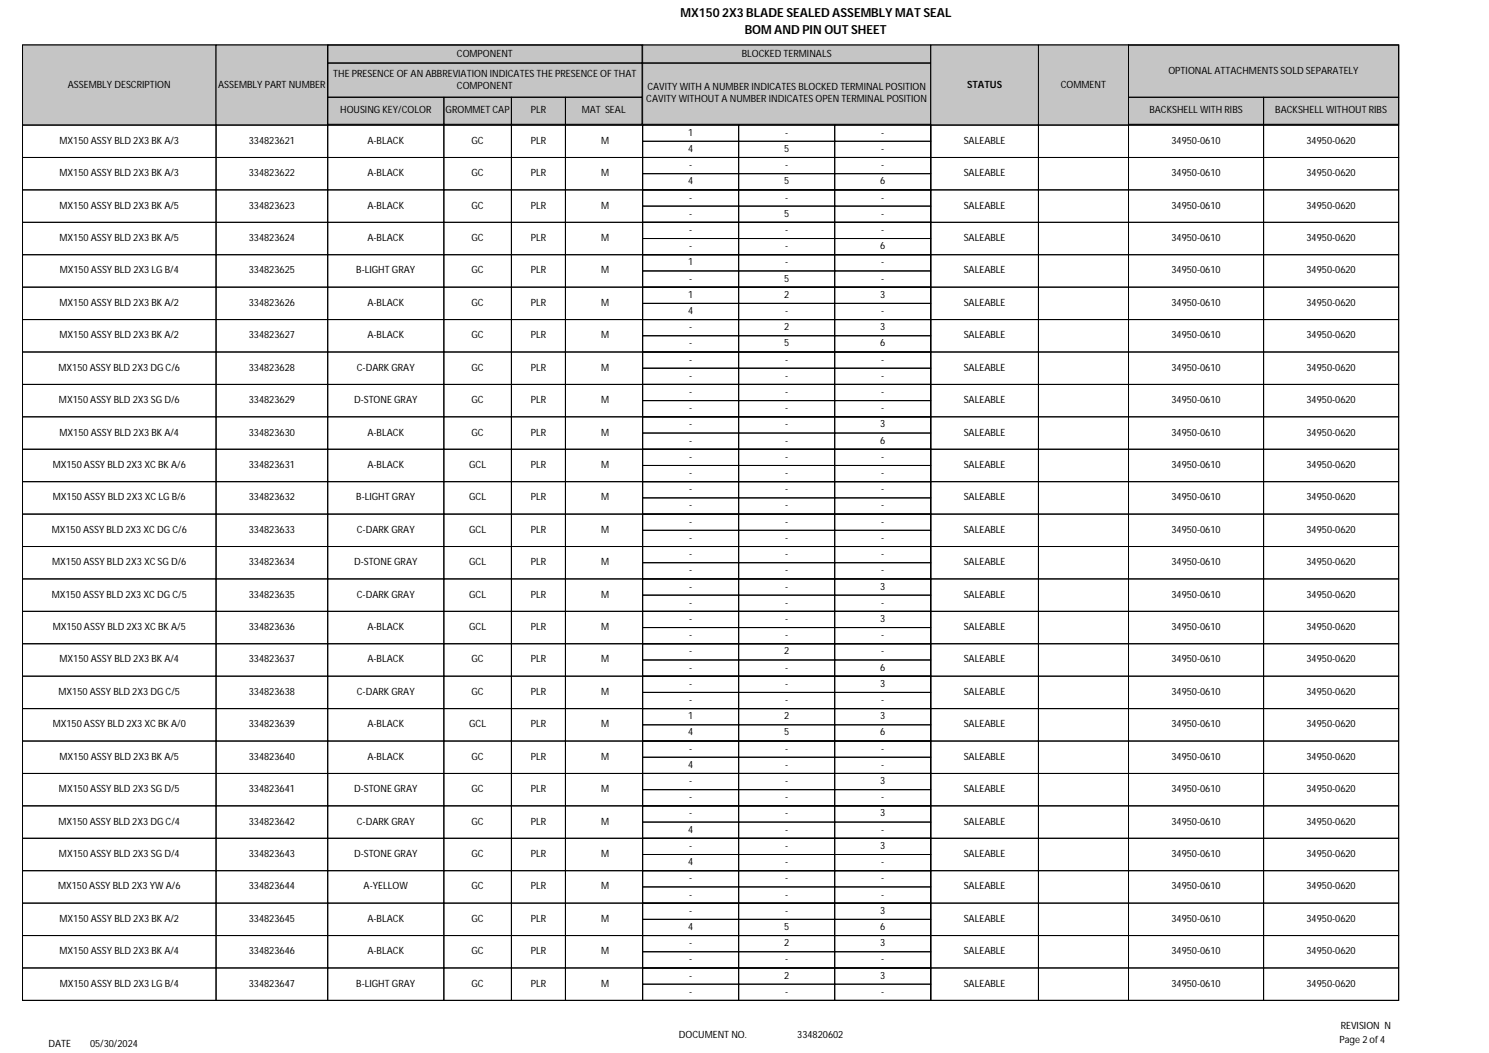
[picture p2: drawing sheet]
<svg xmlns="http://www.w3.org/2000/svg" width="420mm" height="297mm" viewBox="0 0 420 297" stroke-linecap="round" stroke-linejoin="round" font-family="sans-serif">
<defs><g id="words">
<g font-size="3.5">
<text x="192" y="4.7">MX150 2X3 BLADE SEALED ASSEMBLY MAT SEAL</text>
<text x="210" y="9.5">BOM AND PIN OUT SHEET</text>
</g>
<g font-size="2.8">
<text x="128.9" y="15.9">COMPONENT</text>
<text x="209.2" y="16">BLOCKED TERMINALS</text>
<text x="94" y="21.6">THE PRESENCE OF AN ABBREVIATION INDICATES THE PRESENCE OF THAT</text>
<text x="329.6" y="20.8">OPTIONAL ATTACHMENTS SOLD SEPARATELY</text>
<text x="19.1" y="24.7">ASSEMBLY DESCRIPTION</text>
<text x="61.5" y="24.7">ASSEMBLY PART NUMBER</text>
<text x="128.9" y="25">COMPONENT</text>
<text x="182.3" y="28.8">CAVITY WITHOUT A NUMBER INDICATES OPEN TERMINAL POSITION</text>
<text x="182.6" y="25.4">CAVITY WITH A NUMBER INDICATES BLOCKED TERMINAL POSITION</text>
<text x="272.8" y="24.7">STATUS</text>
<text x="299.2" y="24.7">COMMENT</text>
<text x="95.9" y="31.9">HOUSING KEY/COLOR</text>
<text x="125.7" y="31.9">GROMMET CAP</text>
<text x="149.7" y="31.9">PLR</text>
<text x="164.1" y="31.9">MAT SEAL</text>
<text x="324.2" y="32">BACKSHELL WITH RIBS</text>
<text x="359.7" y="32">BACKSHELL WITHOUT RIBS</text>
<text x="16.8" y="40.5">MX150 ASSY BLD 2X3 BK A/3</text>
<text x="70.2" y="40.5">334823621</text>
<text x="103.6" y="40.5">A-BLACK</text>
<text x="133" y="40.5">GC</text>
<text x="149.7" y="40.5">PLR</text>
<text x="169.5" y="40.5">M</text>
<text x="194.1" y="38.3">1</text>
<text x="221.5" y="38.3">-</text>
<text x="248.6" y="38.3">-</text>
<text x="271.8" y="40.5">SALEABLE</text>
<text x="330.4" y="40.5">34950-0610</text>
<text x="368.5" y="40.5">34950-0620</text>
<text x="194.1" y="42.8">4</text>
<text x="194.4" y="47.4">-</text>
<text x="221.2" y="42.8">5</text>
<text x="221.5" y="47.4">-</text>
<text x="248.6" y="47.4">-</text>
<text x="248.6" y="42.8">-</text>
<text x="16.8" y="49.7">MX150 ASSY BLD 2X3 BK A/3</text>
<text x="70.2" y="49.7">334823622</text>
<text x="103.6" y="49.7">A-BLACK</text>
<text x="133" y="49.7">GC</text>
<text x="149.7" y="49.7">PLR</text>
<text x="169.5" y="49.7">M</text>
<text x="194.1" y="52">4</text>
<text x="221.2" y="52">5</text>
<text x="248.3" y="52">6</text>
<text x="271.8" y="49.7">SALEABLE</text>
<text x="330.4" y="49.7">34950-0610</text>
<text x="368.5" y="49.7">34950-0620</text>
<text x="16.8" y="58.8">MX150 ASSY BLD 2X3 BK A/5</text>
<text x="70.2" y="58.8">334823623</text>
<text x="103.6" y="58.8">A-BLACK</text>
<text x="133" y="58.8">GC</text>
<text x="149.7" y="58.8">PLR</text>
<text x="169.5" y="58.8">M</text>
<text x="194.4" y="56.6">-</text>
<text x="221.5" y="56.6">-</text>
<text x="248.6" y="56.6">-</text>
<text x="271.8" y="58.8">SALEABLE</text>
<text x="330.4" y="58.8">34950-0610</text>
<text x="368.5" y="58.8">34950-0620</text>
<text x="194.4" y="65.7">-</text>
<text x="194.4" y="61.1">-</text>
<text x="221.2" y="61.1">5</text>
<text x="221.5" y="65.7">-</text>
<text x="248.6" y="65.7">-</text>
<text x="248.6" y="61.1">-</text>
<text x="16.8" y="68">MX150 ASSY BLD 2X3 BK A/5</text>
<text x="70.2" y="68">334823624</text>
<text x="103.6" y="68">A-BLACK</text>
<text x="133" y="68">GC</text>
<text x="149.7" y="68">PLR</text>
<text x="169.5" y="68">M</text>
<text x="194.4" y="70.3">-</text>
<text x="221.5" y="70.3">-</text>
<text x="248.3" y="70.3">6</text>
<text x="271.8" y="68">SALEABLE</text>
<text x="330.4" y="68">34950-0610</text>
<text x="368.5" y="68">34950-0620</text>
<text x="16.8" y="77.1">MX150 ASSY BLD 2X3 LG B/4</text>
<text x="70.2" y="77.1">334823625</text>
<text x="100.5" y="77.1">B-LIGHT GRAY</text>
<text x="133" y="77.1">GC</text>
<text x="149.7" y="77.1">PLR</text>
<text x="169.5" y="77.1">M</text>
<text x="194.1" y="74.8">1</text>
<text x="221.5" y="74.8">-</text>
<text x="248.6" y="74.8">-</text>
<text x="271.8" y="77.1">SALEABLE</text>
<text x="330.4" y="77.1">34950-0610</text>
<text x="368.5" y="77.1">34950-0620</text>
<text x="194.1" y="84">1</text>
<text x="194.4" y="79.4">-</text>
<text x="221.2" y="79.4">5</text>
<text x="221.2" y="84">2</text>
<text x="248.3" y="84">3</text>
<text x="248.6" y="79.4">-</text>
<text x="16.8" y="86.3">MX150 ASSY BLD 2X3 BK A/2</text>
<text x="70.2" y="86.3">334823626</text>
<text x="103.6" y="86.3">A-BLACK</text>
<text x="133" y="86.3">GC</text>
<text x="149.7" y="86.3">PLR</text>
<text x="169.5" y="86.3">M</text>
<text x="194.1" y="88.6">4</text>
<text x="221.5" y="88.6">-</text>
<text x="248.6" y="88.6">-</text>
<text x="271.8" y="86.3">SALEABLE</text>
<text x="330.4" y="86.3">34950-0610</text>
<text x="368.5" y="86.3">34950-0620</text>
<text x="16.8" y="95.4">MX150 ASSY BLD 2X3 BK A/2</text>
<text x="70.2" y="95.4">334823627</text>
<text x="103.6" y="95.4">A-BLACK</text>
<text x="133" y="95.4">GC</text>
<text x="149.7" y="95.4">PLR</text>
<text x="169.5" y="95.4">M</text>
<text x="194.4" y="93.1">-</text>
<text x="221.2" y="93.1">2</text>
<text x="248.3" y="93.1">3</text>
<text x="271.8" y="95.4">SALEABLE</text>
<text x="330.4" y="95.4">34950-0610</text>
<text x="368.5" y="95.4">34950-0620</text>
<text x="194.4" y="97.7">-</text>
<text x="221.2" y="97.7">5</text>
<text x="248.3" y="97.7">6</text>
<text x="16.5" y="104.6">MX150 ASSY BLD 2X3 DG C/6</text>
<text x="70.2" y="104.6">334823628</text>
<text x="100.6" y="104.6">C-DARK GRAY</text>
<text x="133" y="104.6">GC</text>
<text x="149.7" y="104.6">PLR</text>
<text x="169.5" y="104.6">M</text>
<text x="194.4" y="102.3">-</text>
<text x="194.4" y="106.8">-</text>
<text x="221.5" y="102.3">-</text>
<text x="221.5" y="106.8">-</text>
<text x="248.6" y="102.3">-</text>
<text x="248.6" y="106.8">-</text>
<text x="271.8" y="104.6">SALEABLE</text>
<text x="330.4" y="104.6">34950-0610</text>
<text x="368.5" y="104.6">34950-0620</text>
<text x="16.6" y="113.7">MX150 ASSY BLD 2X3 SG D/6</text>
<text x="70.2" y="113.7">334823629</text>
<text x="99.9" y="113.7">D-STONE GRAY</text>
<text x="133" y="113.7">GC</text>
<text x="149.7" y="113.7">PLR</text>
<text x="169.5" y="113.7">M</text>
<text x="194.4" y="111.4">-</text>
<text x="221.5" y="111.4">-</text>
<text x="248.6" y="111.4">-</text>
<text x="271.8" y="113.7">SALEABLE</text>
<text x="330.4" y="113.7">34950-0610</text>
<text x="368.5" y="113.7">34950-0620</text>
<text x="194.4" y="116">-</text>
<text x="221.5" y="116">-</text>
<text x="248.6" y="116">-</text>
<text x="16.8" y="122.8">MX150 ASSY BLD 2X3 BK A/4</text>
<text x="70.2" y="122.8">334823630</text>
<text x="103.6" y="122.8">A-BLACK</text>
<text x="133" y="122.8">GC</text>
<text x="149.7" y="122.8">PLR</text>
<text x="169.5" y="122.8">M</text>
<text x="194.4" y="120.6">-</text>
<text x="194.4" y="125.1">-</text>
<text x="221.5" y="120.6">-</text>
<text x="221.5" y="125.1">-</text>
<text x="248.3" y="120.6">3</text>
<text x="248.3" y="125.1">6</text>
<text x="271.8" y="122.8">SALEABLE</text>
<text x="330.4" y="122.8">34950-0610</text>
<text x="368.5" y="122.8">34950-0620</text>
<text x="14.9" y="132">MX150 ASSY BLD 2X3 XC BK A/6</text>
<text x="70.2" y="132">334823631</text>
<text x="103.6" y="132">A-BLACK</text>
<text x="132.3" y="132">GCL</text>
<text x="149.7" y="132">PLR</text>
<text x="169.5" y="132">M</text>
<text x="194.4" y="129.7">-</text>
<text x="221.5" y="129.7">-</text>
<text x="248.6" y="129.7">-</text>
<text x="271.8" y="132">SALEABLE</text>
<text x="330.4" y="132">34950-0610</text>
<text x="368.5" y="132">34950-0620</text>
<text x="194.4" y="134.3">-</text>
<text x="221.5" y="134.3">-</text>
<text x="248.6" y="134.3">-</text>
<text x="14.9" y="141.1">MX150 ASSY BLD 2X3 XC LG B/6</text>
<text x="70.2" y="141.1">334823632</text>
<text x="100.5" y="141.1">B-LIGHT GRAY</text>
<text x="132.3" y="141.1">GCL</text>
<text x="149.7" y="141.1">PLR</text>
<text x="169.5" y="141.1">M</text>
<text x="194.4" y="138.8">-</text>
<text x="194.4" y="143.4">-</text>
<text x="221.5" y="138.8">-</text>
<text x="221.5" y="143.4">-</text>
<text x="248.6" y="138.8">-</text>
<text x="248.6" y="143.4">-</text>
<text x="271.8" y="141.1">SALEABLE</text>
<text x="330.4" y="141.1">34950-0610</text>
<text x="368.5" y="141.1">34950-0620</text>
<text x="194.4" y="148">-</text>
<text x="221.5" y="148">-</text>
<text x="248.6" y="148">-</text>
<text x="14.6" y="150.3">MX150 ASSY BLD 2X3 XC DG C/6</text>
<text x="70.2" y="150.3">334823633</text>
<text x="100.6" y="150.3">C-DARK GRAY</text>
<text x="132.3" y="150.3">GCL</text>
<text x="149.7" y="150.3">PLR</text>
<text x="169.5" y="150.3">M</text>
<text x="194.4" y="152.6">-</text>
<text x="221.5" y="152.6">-</text>
<text x="248.6" y="152.6">-</text>
<text x="271.8" y="150.3">SALEABLE</text>
<text x="330.4" y="150.3">34950-0610</text>
<text x="368.5" y="150.3">34950-0620</text>
<text x="14.7" y="159.4">MX150 ASSY BLD 2X3 XC SG D/6</text>
<text x="70.2" y="159.4">334823634</text>
<text x="99.9" y="159.4">D-STONE GRAY</text>
<text x="132.3" y="159.4">GCL</text>
<text x="149.7" y="159.4">PLR</text>
<text x="169.5" y="159.4">M</text>
<text x="194.4" y="157.1">-</text>
<text x="194.4" y="161.7">-</text>
<text x="221.5" y="157.1">-</text>
<text x="221.5" y="161.7">-</text>
<text x="248.6" y="157.1">-</text>
<text x="248.6" y="161.7">-</text>
<text x="271.8" y="159.4">SALEABLE</text>
<text x="330.4" y="159.4">34950-0610</text>
<text x="368.5" y="159.4">34950-0620</text>
<text x="194.4" y="166.3">-</text>
<text x="221.5" y="166.3">-</text>
<text x="248.3" y="166.3">3</text>
<text x="14.6" y="168.6">MX150 ASSY BLD 2X3 XC DG C/5</text>
<text x="70.2" y="168.6">334823635</text>
<text x="100.6" y="168.6">C-DARK GRAY</text>
<text x="132.3" y="168.6">GCL</text>
<text x="149.7" y="168.6">PLR</text>
<text x="169.5" y="168.6">M</text>
<text x="194.4" y="170.9">-</text>
<text x="221.5" y="170.9">-</text>
<text x="248.6" y="170.9">-</text>
<text x="271.8" y="168.6">SALEABLE</text>
<text x="330.4" y="168.6">34950-0610</text>
<text x="368.5" y="168.6">34950-0620</text>
<text x="14.9" y="177.7">MX150 ASSY BLD 2X3 XC BK A/5</text>
<text x="70.2" y="177.7">334823636</text>
<text x="103.6" y="177.7">A-BLACK</text>
<text x="132.3" y="177.7">GCL</text>
<text x="149.7" y="177.7">PLR</text>
<text x="169.5" y="177.7">M</text>
<text x="194.4" y="175.4">-</text>
<text x="194.4" y="180">-</text>
<text x="221.5" y="175.4">-</text>
<text x="221.5" y="180">-</text>
<text x="248.3" y="175.4">3</text>
<text x="248.6" y="180">-</text>
<text x="271.8" y="177.7">SALEABLE</text>
<text x="330.4" y="177.7">34950-0610</text>
<text x="368.5" y="177.7">34950-0620</text>
<text x="194.4" y="184.6">-</text>
<text x="221.2" y="184.6">2</text>
<text x="248.6" y="184.6">-</text>
<text x="16.8" y="186.9">MX150 ASSY BLD 2X3 BK A/4</text>
<text x="70.2" y="186.9">334823637</text>
<text x="103.6" y="186.9">A-BLACK</text>
<text x="133" y="186.9">GC</text>
<text x="149.7" y="186.9">PLR</text>
<text x="169.5" y="186.9">M</text>
<text x="194.4" y="189.1">-</text>
<text x="221.5" y="189.1">-</text>
<text x="248.3" y="189.1">6</text>
<text x="271.8" y="186.9">SALEABLE</text>
<text x="330.4" y="186.9">34950-0610</text>
<text x="368.5" y="186.9">34950-0620</text>
<text x="16.5" y="196">MX150 ASSY BLD 2X3 DG C/5</text>
<text x="70.2" y="196">334823638</text>
<text x="100.6" y="196">C-DARK GRAY</text>
<text x="133" y="196">GC</text>
<text x="149.7" y="196">PLR</text>
<text x="169.5" y="196">M</text>
<text x="194.4" y="193.7">-</text>
<text x="221.5" y="193.7">-</text>
<text x="248.3" y="193.7">3</text>
<text x="271.8" y="196">SALEABLE</text>
<text x="330.4" y="196">34950-0610</text>
<text x="368.5" y="196">34950-0620</text>
<text x="194.1" y="202.9">1</text>
<text x="194.4" y="198.3">-</text>
<text x="221.2" y="202.9">2</text>
<text x="221.5" y="198.3">-</text>
<text x="248.3" y="202.9">3</text>
<text x="248.6" y="198.3">-</text>
<text x="14.9" y="205.1">MX150 ASSY BLD 2X3 XC BK A/0</text>
<text x="70.2" y="205.1">334823639</text>
<text x="103.6" y="205.1">A-BLACK</text>
<text x="132.3" y="205.1">GCL</text>
<text x="149.7" y="205.1">PLR</text>
<text x="169.5" y="205.1">M</text>
<text x="194.1" y="207.4">4</text>
<text x="221.2" y="207.4">5</text>
<text x="248.3" y="207.4">6</text>
<text x="271.8" y="205.1">SALEABLE</text>
<text x="330.4" y="205.1">34950-0610</text>
<text x="368.5" y="205.1">34950-0620</text>
<text x="16.8" y="214.3">MX150 ASSY BLD 2X3 BK A/5</text>
<text x="70.2" y="214.3">334823640</text>
<text x="103.6" y="214.3">A-BLACK</text>
<text x="133" y="214.3">GC</text>
<text x="149.7" y="214.3">PLR</text>
<text x="169.5" y="214.3">M</text>
<text x="194.4" y="212">-</text>
<text x="221.5" y="212">-</text>
<text x="248.6" y="212">-</text>
<text x="271.8" y="214.3">SALEABLE</text>
<text x="330.4" y="214.3">34950-0610</text>
<text x="368.5" y="214.3">34950-0620</text>
<text x="194.1" y="216.6">4</text>
<text x="194.4" y="221.1">-</text>
<text x="221.5" y="216.6">-</text>
<text x="221.5" y="221.1">-</text>
<text x="248.3" y="221.1">3</text>
<text x="248.6" y="216.6">-</text>
<text x="16.6" y="223.4">MX150 ASSY BLD 2X3 SG D/5</text>
<text x="70.2" y="223.4">334823641</text>
<text x="99.9" y="223.4">D-STONE GRAY</text>
<text x="133" y="223.4">GC</text>
<text x="149.7" y="223.4">PLR</text>
<text x="169.5" y="223.4">M</text>
<text x="194.4" y="225.7">-</text>
<text x="221.5" y="225.7">-</text>
<text x="248.6" y="225.7">-</text>
<text x="271.8" y="223.4">SALEABLE</text>
<text x="330.4" y="223.4">34950-0610</text>
<text x="368.5" y="223.4">34950-0620</text>
<text x="16.5" y="232.6">MX150 ASSY BLD 2X3 DG C/4</text>
<text x="70.2" y="232.6">334823642</text>
<text x="100.6" y="232.6">C-DARK GRAY</text>
<text x="133" y="232.6">GC</text>
<text x="149.7" y="232.6">PLR</text>
<text x="169.5" y="232.6">M</text>
<text x="194.4" y="230.3">-</text>
<text x="221.5" y="230.3">-</text>
<text x="248.3" y="230.3">3</text>
<text x="271.8" y="232.6">SALEABLE</text>
<text x="330.4" y="232.6">34950-0610</text>
<text x="368.5" y="232.6">34950-0620</text>
<text x="194.1" y="234.9">4</text>
<text x="194.4" y="239.4">-</text>
<text x="221.5" y="234.9">-</text>
<text x="221.5" y="239.4">-</text>
<text x="248.3" y="239.4">3</text>
<text x="248.6" y="234.9">-</text>
<text x="16.6" y="241.7">MX150 ASSY BLD 2X3 SG D/4</text>
<text x="70.2" y="241.7">334823643</text>
<text x="99.9" y="241.7">D-STONE GRAY</text>
<text x="133" y="241.7">GC</text>
<text x="149.7" y="241.7">PLR</text>
<text x="169.5" y="241.7">M</text>
<text x="194.1" y="244">4</text>
<text x="221.5" y="244">-</text>
<text x="248.6" y="244">-</text>
<text x="271.8" y="241.7">SALEABLE</text>
<text x="330.4" y="241.7">34950-0610</text>
<text x="368.5" y="241.7">34950-0620</text>
<text x="16.4" y="250.9">MX150 ASSY BLD 2X3 YW A/6</text>
<text x="70.2" y="250.9">334823644</text>
<text x="102.6" y="250.9">A-YELLOW</text>
<text x="133" y="250.9">GC</text>
<text x="149.7" y="250.9">PLR</text>
<text x="169.5" y="250.9">M</text>
<text x="194.4" y="248.6">-</text>
<text x="221.5" y="248.6">-</text>
<text x="248.6" y="248.6">-</text>
<text x="271.8" y="250.9">SALEABLE</text>
<text x="330.4" y="250.9">34950-0610</text>
<text x="368.5" y="250.9">34950-0620</text>
<text x="194.4" y="257.7">-</text>
<text x="194.4" y="253.1">-</text>
<text x="221.5" y="253.1">-</text>
<text x="221.5" y="257.7">-</text>
<text x="248.3" y="257.7">3</text>
<text x="248.6" y="253.1">-</text>
<text x="16.8" y="260">MX150 ASSY BLD 2X3 BK A/2</text>
<text x="70.2" y="260">334823645</text>
<text x="103.6" y="260">A-BLACK</text>
<text x="133" y="260">GC</text>
<text x="149.7" y="260">PLR</text>
<text x="169.5" y="260">M</text>
<text x="194.1" y="262.3">4</text>
<text x="221.2" y="262.3">5</text>
<text x="248.3" y="262.3">6</text>
<text x="271.8" y="260">SALEABLE</text>
<text x="330.4" y="260">34950-0610</text>
<text x="368.5" y="260">34950-0620</text>
<text x="16.8" y="269.1">MX150 ASSY BLD 2X3 BK A/4</text>
<text x="70.2" y="269.1">334823646</text>
<text x="103.6" y="269.1">A-BLACK</text>
<text x="133" y="269.1">GC</text>
<text x="149.7" y="269.1">PLR</text>
<text x="169.5" y="269.1">M</text>
<text x="194.4" y="266.9">-</text>
<text x="221.2" y="266.9">2</text>
<text x="248.3" y="266.9">3</text>
<text x="271.8" y="269.1">SALEABLE</text>
<text x="330.4" y="269.1">34950-0610</text>
<text x="368.5" y="269.1">34950-0620</text>
<text x="194.4" y="271.4">-</text>
<text x="221.5" y="271.4">-</text>
<text x="248.6" y="271.4">-</text>
<text x="16.8" y="278.3">MX150 ASSY BLD 2X3 LG B/4</text>
<text x="70.2" y="278.3">334823647</text>
<text x="100.5" y="278.3">B-LIGHT GRAY</text>
<text x="133" y="278.3">GC</text>
<text x="149.7" y="278.3">PLR</text>
<text x="169.5" y="278.3">M</text>
<text x="194.4" y="276">-</text>
<text x="194.4" y="280.6">-</text>
<text x="221.2" y="276">2</text>
<text x="221.5" y="280.6">-</text>
<text x="248.3" y="276">3</text>
<text x="248.6" y="280.6">-</text>
<text x="271.8" y="278.3">SALEABLE</text>
<text x="330.4" y="278.3">34950-0610</text>
<text x="368.5" y="278.3">34950-0620</text>
<text x="191.5" y="292.8">DOCUMENT NO.</text>
<text x="224.9" y="292.8">334820602</text>
<text x="378.2" y="290.3">REVISION N</text>
<text x="13.7" y="295.3">DATE</text>
<text x="25.4" y="295.3">05/30/2024</text>
<text x="377.8" y="294.2">Page 2 of 4</text>
</g>
</g></defs>
<path d="M6.3 12.7h388.2v269.5h-388.2z" fill="none" stroke="#000" stroke-width=".28"/>
<path d="M6.3 12.7h54.6v22.6h-54.6z" fill="#c9c6b8"/>
<path d="M6.3 12.7h54.6v22.6h-54.6z" fill="none" stroke="#000" stroke-width=".28"/>
<path d="M60.9 12.7h31.5v22.6h-31.5z" fill="#c9c6b8"/>
<path d="M60.9 12.7h31.5v22.6h-31.5z" fill="none" stroke="#000" stroke-width=".28"/>
<path d="M92.4 12.7h88.9v22.6h-88.9z" fill="#c9c6b8"/>
<path d="M92.4 12.7h88.9v22.6h-88.9zM92.5 12.7h88.6v5.1h-88.6zM92.5 17.8h88.6v9.6h-88.6zM92.4 27.4h32.8v7.7h-32.8zM125.2 27.4h19.1v7.7h-19.1zM144.3 27.4h15.2v7.7h-15.2zM159.5 27.4h21.6v7.7h-21.6z" fill="none" stroke="#000" stroke-width=".28"/>
<path d="M181.3 12.7h81.2v22.6h-81.2z" fill="#c9c6b8"/>
<path d="M181.3 12.7h81.2v5.1h-81.2zM181.3 17.8h81.2v17.3h-81.2z" fill="none" stroke="#000" stroke-width=".28"/>
<path d="M262.5 12.7h30.4v22.6h-30.4z" fill="#c9c6b8"/>
<path d="M262.5 12.7h30.4v22.6h-30.4z" fill="none" stroke="#000" stroke-width=".28"/>
<path d="M292.9 12.7h25.4v22.6h-25.4z" fill="#c9c6b8"/>
<path d="M292.9 12.7h25.4v22.6h-25.4z" fill="none" stroke="#000" stroke-width=".28"/>
<path d="M318.3 12.7h76.2v22.6h-76.2z" fill="#c9c6b8"/>
<g fill="none" stroke="#000" stroke-width=".28">
<path d="M318.3 12.7h76.2v22.6h-76.2zM318.3 12.7h76.2v14.7h-76.2zM6.3 35.3h54.6v9.1h-54.6zM60.9 35.3h31.5v9.1h-31.5zM92.4 35.3h32.8v9.1h-32.8zM125.2 35.3h19.1v9.1h-19.1zM144.3 35.3h15.2v9.1h-15.2zM159.5 35.3h21.8v9.1h-21.8zM181.3 35.3h81.2v9.1h-81.2zM181.3 35.3h27.1v4.5h-27.1zM181.3 39.8h27.1v4.6h-27.1zM208.4 35.3h27v4.5h-27z"/>
<path d="M208.4 39.8h27v4.6h-27zM235.4 35.3h27.1v4.5h-27.1zM235.5 39.8h27v4.6h-27zM262.5 35.3h30.4v9.1h-30.4zM292.9 35.3h25.4v9.1h-25.4zM318.3 27.4h38.1v7.7h-38.1zM318.3 35.3h38.1v9.1h-38.1zM356.4 27.4h38.1v7.7h-38.1zM356.4 35.3h38.1v9.1h-38.1zM6.3 44.4h54.6v9.2h-54.6zM6.3 53.6h54.6v9.1h-54.6zM60.9 44.4h31.5v9.2h-31.5z"/>
<path d="M60.9 53.6h31.5v9.1h-31.5zM92.4 44.4h32.8v9.2h-32.8zM92.4 53.6h32.8v9.1h-32.8zM125.2 44.4h19.1v9.2h-19.1zM125.2 53.6h19.1v9.1h-19.1zM144.3 44.4h15.2v9.2h-15.2zM144.3 53.6h15.2v9.1h-15.2zM159.5 44.4h21.8v9.2h-21.8zM159.5 53.6h21.8v9.1h-21.8zM181.3 44.4h81.2v9.2h-81.2zM181.3 44.4h27.1v4.6h-27.1zM181.3 53.6h81.2v9.1h-81.2z"/>
<path d="M181.3 53.6h27.1v4.5h-27.1zM181.3 49h27.1v4.6h-27.1zM181.3 58.1h27.1v4.6h-27.1zM208.4 44.4h27v4.6h-27zM208.4 49h27v4.6h-27zM208.4 53.6h27v4.5h-27zM208.4 58.1h27v4.6h-27zM235.4 44.4h27.1v4.6h-27.1zM235.4 53.6h27.1v4.5h-27.1zM235.5 49h27v4.6h-27zM235.5 58.1h27v4.6h-27zM262.5 44.4h30.4v9.2h-30.4z"/>
<path d="M262.5 53.6h30.4v9.1h-30.4zM292.9 44.4h25.4v9.2h-25.4zM292.9 53.6h25.4v9.1h-25.4zM318.3 44.4h38.1v9.2h-38.1zM318.3 53.6h38.1v9.1h-38.1zM356.4 44.4h38.1v9.2h-38.1zM356.4 53.6h38.1v9.1h-38.1zM6.3 62.7h54.6v9.1h-54.6zM6.3 71.8h54.6v9.2h-54.6zM60.9 62.7h31.5v9.1h-31.5zM60.9 71.8h31.5v9.2h-31.5zM92.4 62.7h32.8v9.1h-32.8z"/>
<path d="M92.4 71.8h32.8v9.2h-32.8zM125.2 62.7h19.1v9.1h-19.1zM125.2 71.8h19.1v9.2h-19.1zM144.3 62.7h15.2v9.1h-15.2zM144.3 71.8h15.2v9.2h-15.2zM159.5 62.7h21.8v9.1h-21.8zM159.5 71.8h21.8v9.2h-21.8zM181.3 62.7h81.2v9.1h-81.2zM181.3 62.7h27.1v4.6h-27.1zM181.3 71.8h81.2v9.2h-81.2zM181.3 71.8h27.1v4.6h-27.1zM181.3 67.3h27.1v4.5h-27.1z"/>
<path d="M181.3 76.4h27.1v4.6h-27.1zM208.4 62.7h27v4.6h-27zM208.4 67.3h27v4.5h-27zM208.4 71.8h27v4.6h-27zM208.4 76.4h27v4.6h-27zM235.4 62.7h27.1v4.6h-27.1zM235.4 71.8h27.1v4.6h-27.1zM235.5 67.3h27v4.5h-27zM235.5 76.4h27v4.6h-27zM262.5 62.7h30.4v9.1h-30.4zM262.5 71.8h30.4v9.2h-30.4zM292.9 62.7h25.4v9.1h-25.4z"/>
<path d="M292.9 71.8h25.4v9.2h-25.4zM318.3 62.7h38.1v9.1h-38.1zM318.3 71.8h38.1v9.2h-38.1zM356.4 62.7h38.1v9.1h-38.1zM356.4 71.8h38.1v9.2h-38.1zM6.3 81h54.6v9.1h-54.6zM6.3 90.1h54.6v9.2h-54.6zM6.3 99.3h54.6v9.1h-54.6zM60.9 81h31.5v9.1h-31.5zM60.9 90.1h31.5v9.2h-31.5zM60.9 99.3h31.5v9.1h-31.5zM92.4 81h32.8v9.1h-32.8z"/>
<path d="M92.4 90.1h32.8v9.2h-32.8zM92.4 99.3h32.8v9.1h-32.8zM125.2 81h19.1v9.1h-19.1zM125.2 90.1h19.1v9.2h-19.1zM125.2 99.3h19.1v9.1h-19.1zM144.3 81h15.2v9.1h-15.2zM144.3 90.1h15.2v9.2h-15.2zM144.3 99.3h15.2v9.1h-15.2zM159.5 81h21.8v9.1h-21.8zM159.5 90.1h21.8v9.2h-21.8zM159.5 99.3h21.8v9.1h-21.8zM181.3 81h81.2v9.1h-81.2z"/>
<path d="M181.3 81h27.1v4.6h-27.1zM181.3 90.1h81.2v9.2h-81.2zM181.3 90.1h27.1v4.6h-27.1zM181.3 99.3h81.2v9.1h-81.2zM181.3 99.3h27.1v4.6h-27.1zM181.3 85.6h27.1v4.5h-27.1zM181.3 94.7h27.1v4.6h-27.1zM208.4 81h27v4.6h-27zM208.4 85.6h27v4.5h-27zM208.4 90.1h27v4.6h-27zM208.4 94.7h27v4.6h-27zM208.4 99.3h27v4.6h-27z"/>
<path d="M235.4 81h27.1v4.6h-27.1zM235.4 90.1h27.1v4.6h-27.1zM235.4 99.3h27.1v4.6h-27.1zM235.5 85.6h27v4.5h-27zM235.5 94.7h27v4.6h-27zM262.5 81h30.4v9.1h-30.4zM262.5 90.1h30.4v9.2h-30.4zM262.5 99.3h30.4v9.1h-30.4zM292.9 81h25.4v9.1h-25.4zM292.9 90.1h25.4v9.2h-25.4zM292.9 99.3h25.4v9.1h-25.4zM318.3 81h38.1v9.1h-38.1z"/>
<path d="M318.3 90.1h38.1v9.2h-38.1zM318.3 99.3h38.1v9.1h-38.1zM356.4 81h38.1v9.1h-38.1zM356.4 90.1h38.1v9.2h-38.1zM356.4 99.3h38.1v9.1h-38.1zM6.3 108.4h54.6v9.2h-54.6zM6.3 117.6h54.6v9.1h-54.6zM60.9 108.4h31.5v9.2h-31.5zM60.9 117.6h31.5v9.1h-31.5zM92.4 108.4h32.8v9.2h-32.8zM92.4 117.6h32.8v9.1h-32.8zM125.2 108.4h19.1v9.2h-19.1z"/>
<path d="M125.2 117.6h19.1v9.1h-19.1zM144.3 108.4h15.2v9.2h-15.2zM144.3 117.6h15.2v9.1h-15.2zM159.5 108.4h21.8v9.2h-21.8zM159.5 117.6h21.8v9.1h-21.8zM181.3 108.4h81.2v9.2h-81.2zM181.3 108.4h27.1v4.6h-27.1zM181.3 117.6h81.2v9.1h-81.2zM181.3 117.6h27.1v4.5h-27.1zM181.3 103.9h27.1v4.5h-27.1zM181.3 113h27.1v4.6h-27.1zM208.4 103.9h27v4.5h-27z"/>
<path d="M208.4 108.4h27v4.6h-27zM208.4 113h27v4.6h-27zM208.4 117.6h27v4.5h-27zM235.4 108.4h27.1v4.6h-27.1zM235.4 117.6h27.1v4.5h-27.1zM235.5 103.9h27v4.5h-27zM235.5 113h27v4.6h-27zM262.5 108.4h30.4v9.2h-30.4zM262.5 117.6h30.4v9.1h-30.4zM292.9 108.4h25.4v9.2h-25.4zM292.9 117.6h25.4v9.1h-25.4zM318.3 108.4h38.1v9.2h-38.1z"/>
<path d="M318.3 117.6h38.1v9.1h-38.1zM356.4 108.4h38.1v9.2h-38.1zM356.4 117.6h38.1v9.1h-38.1zM6.3 126.7h54.6v9.2h-54.6zM6.3 135.9h54.6v9.1h-54.6zM60.9 126.7h31.5v9.2h-31.5zM60.9 135.9h31.5v9.1h-31.5zM92.4 126.7h32.8v9.2h-32.8zM92.4 135.9h32.8v9.1h-32.8zM125.2 126.7h19.1v9.2h-19.1zM125.2 135.9h19.1v9.1h-19.1zM144.3 126.7h15.2v9.2h-15.2z"/>
<path d="M144.3 135.9h15.2v9.1h-15.2zM159.5 126.7h21.8v9.2h-21.8zM159.5 135.9h21.8v9.1h-21.8zM181.3 126.7h81.2v9.2h-81.2zM181.3 126.7h27.1v4.6h-27.1zM181.3 135.9h81.2v9.1h-81.2zM181.3 135.9h27.1v4.5h-27.1zM181.3 122.1h27.1v4.6h-27.1zM181.3 131.3h27.1v4.6h-27.1zM208.4 122.1h27v4.6h-27zM208.4 126.7h27v4.6h-27zM208.4 131.3h27v4.6h-27z"/>
<path d="M208.4 135.9h27v4.5h-27zM235.4 126.7h27.1v4.6h-27.1zM235.4 135.9h27.1v4.5h-27.1zM235.5 122.1h27v4.6h-27zM235.5 131.3h27v4.6h-27zM262.5 126.7h30.4v9.2h-30.4zM262.5 135.9h30.4v9.1h-30.4zM292.9 126.7h25.4v9.2h-25.4zM292.9 135.9h25.4v9.1h-25.4zM318.3 126.7h38.1v9.2h-38.1zM318.3 135.9h38.1v9.1h-38.1zM356.4 126.7h38.1v9.2h-38.1z"/>
<path d="M356.4 135.9h38.1v9.1h-38.1zM6.3 145h54.6v9.1h-54.6zM6.3 154.1h54.6v9.2h-54.6zM60.9 145h31.5v9.1h-31.5zM60.9 154.1h31.5v9.2h-31.5zM92.4 145h32.8v9.1h-32.8zM92.4 154.1h32.8v9.2h-32.8zM125.2 145h19.1v9.1h-19.1zM125.2 154.1h19.1v9.2h-19.1zM144.3 145h15.2v9.1h-15.2zM144.3 154.1h15.2v9.2h-15.2zM159.5 145h21.8v9.1h-21.8z"/>
<path d="M159.5 154.1h21.8v9.2h-21.8zM181.3 145h81.2v9.1h-81.2zM181.3 145h27.1v4.6h-27.1zM181.3 154.1h81.2v9.2h-81.2zM181.3 154.1h27.1v4.6h-27.1zM181.3 140.4h27.1v4.6h-27.1zM181.3 149.6h27.1v4.5h-27.1zM181.3 158.7h27.1v4.6h-27.1zM208.4 140.4h27v4.6h-27zM208.4 145h27v4.6h-27zM208.4 149.6h27v4.5h-27zM208.4 154.1h27v4.6h-27z"/>
<path d="M208.4 158.7h27v4.6h-27zM235.4 145h27.1v4.6h-27.1zM235.4 154.1h27.1v4.6h-27.1zM235.5 140.4h27v4.6h-27zM235.5 149.6h27v4.5h-27zM235.5 158.7h27v4.6h-27zM262.5 145h30.4v9.1h-30.4zM262.5 154.1h30.4v9.2h-30.4zM292.9 145h25.4v9.1h-25.4zM292.9 154.1h25.4v9.2h-25.4zM318.3 145h38.1v9.1h-38.1zM318.3 154.1h38.1v9.2h-38.1z"/>
<path d="M356.4 145h38.1v9.1h-38.1zM356.4 154.1h38.1v9.2h-38.1zM6.3 163.3h54.6v9.1h-54.6zM6.3 172.4h54.6v9.2h-54.6zM60.9 163.3h31.5v9.1h-31.5zM60.9 172.4h31.5v9.2h-31.5zM92.4 163.3h32.8v9.1h-32.8zM92.4 172.4h32.8v9.2h-32.8zM125.2 163.3h19.1v9.1h-19.1zM125.2 172.4h19.1v9.2h-19.1zM144.3 163.3h15.2v9.1h-15.2zM144.3 172.4h15.2v9.2h-15.2z"/>
<path d="M159.5 163.3h21.8v9.1h-21.8zM159.5 172.4h21.8v9.2h-21.8zM181.3 163.3h81.2v9.1h-81.2zM181.3 163.3h27.1v4.6h-27.1zM181.3 172.4h81.2v9.2h-81.2zM181.3 172.4h27.1v4.6h-27.1zM181.3 167.9h27.1v4.5h-27.1zM181.3 177h27.1v4.6h-27.1zM208.4 163.3h27v4.6h-27zM208.4 167.9h27v4.5h-27zM208.4 172.4h27v4.6h-27zM208.4 177h27v4.6h-27z"/>
<path d="M235.4 163.3h27.1v4.6h-27.1zM235.4 172.4h27.1v4.6h-27.1zM235.5 167.9h27v4.5h-27zM235.5 177h27v4.6h-27zM262.5 163.3h30.4v9.1h-30.4zM262.5 172.4h30.4v9.2h-30.4zM292.9 163.3h25.4v9.1h-25.4zM292.9 172.4h25.4v9.2h-25.4zM318.3 163.3h38.1v9.1h-38.1zM318.3 172.4h38.1v9.2h-38.1zM356.4 163.3h38.1v9.1h-38.1zM356.4 172.4h38.1v9.2h-38.1z"/>
<path d="M6.3 181.6h54.6v9.1h-54.6zM6.3 190.7h54.6v9.2h-54.6zM6.3 199.9h54.6v9.1h-54.6zM60.9 181.6h31.5v9.1h-31.5zM60.9 190.7h31.5v9.2h-31.5zM60.9 199.9h31.5v9.1h-31.5zM92.4 181.6h32.8v9.1h-32.8zM92.4 190.7h32.8v9.2h-32.8zM92.4 199.9h32.8v9.1h-32.8zM125.2 181.6h19.1v9.1h-19.1zM125.2 190.7h19.1v9.2h-19.1zM125.2 199.9h19.1v9.1h-19.1z"/>
<path d="M144.3 181.6h15.2v9.1h-15.2zM144.3 190.7h15.2v9.2h-15.2zM144.3 199.9h15.2v9.1h-15.2zM159.5 181.6h21.8v9.1h-21.8zM159.5 190.7h21.8v9.2h-21.8zM159.5 199.9h21.8v9.1h-21.8zM181.3 181.6h81.2v9.1h-81.2zM181.3 181.6h27.1v4.5h-27.1zM181.3 190.7h81.2v9.2h-81.2zM181.3 190.7h27.1v4.6h-27.1zM181.3 199.9h81.2v9.1h-81.2zM181.3 199.9h27.1v4.5h-27.1z"/>
<path d="M181.3 186.1h27.1v4.6h-27.1zM181.3 195.3h27.1v4.6h-27.1zM208.4 181.6h27v4.5h-27zM208.4 186.1h27v4.6h-27zM208.4 190.7h27v4.6h-27zM208.4 195.3h27v4.6h-27zM208.4 199.9h27v4.5h-27zM235.4 181.6h27.1v4.5h-27.1zM235.4 190.7h27.1v4.6h-27.1zM235.4 199.9h27.1v4.5h-27.1zM235.5 186.1h27v4.6h-27zM235.5 195.3h27v4.6h-27z"/>
<path d="M262.5 181.6h30.4v9.1h-30.4zM262.5 190.7h30.4v9.2h-30.4zM262.5 199.9h30.4v9.1h-30.4zM292.9 181.6h25.4v9.1h-25.4zM292.9 190.7h25.4v9.2h-25.4zM292.9 199.9h25.4v9.1h-25.4zM318.3 181.6h38.1v9.1h-38.1zM318.3 190.7h38.1v9.2h-38.1zM318.3 199.9h38.1v9.1h-38.1zM356.4 181.6h38.1v9.1h-38.1zM356.4 190.7h38.1v9.2h-38.1zM356.4 199.9h38.1v9.1h-38.1z"/>
<path d="M6.3 209h54.6v9.2h-54.6zM6.3 218.2h54.6v9.1h-54.6zM60.9 209h31.5v9.2h-31.5zM60.9 218.2h31.5v9.1h-31.5zM92.4 209h32.8v9.2h-32.8zM92.4 218.2h32.8v9.1h-32.8zM125.2 209h19.1v9.2h-19.1zM125.2 218.2h19.1v9.1h-19.1zM144.3 209h15.2v9.2h-15.2zM144.3 218.2h15.2v9.1h-15.2zM159.5 209h21.8v9.2h-21.8zM159.5 218.2h21.8v9.1h-21.8z"/>
<path d="M181.3 209h81.2v9.2h-81.2zM181.3 209h27.1v4.6h-27.1zM181.3 218.2h81.2v9.1h-81.2zM181.3 218.2h27.1v4.5h-27.1zM181.3 204.4h27.1v4.6h-27.1zM181.3 213.6h27.1v4.6h-27.1zM208.4 204.4h27v4.6h-27zM208.4 209h27v4.6h-27zM208.4 213.6h27v4.6h-27zM208.4 218.2h27v4.5h-27zM235.4 209h27.1v4.6h-27.1zM235.4 218.2h27.1v4.5h-27.1z"/>
<path d="M235.5 204.4h27v4.6h-27zM235.5 213.6h27v4.6h-27zM262.5 209h30.4v9.2h-30.4zM262.5 218.2h30.4v9.1h-30.4zM292.9 209h25.4v9.2h-25.4zM292.9 218.2h25.4v9.1h-25.4zM318.3 209h38.1v9.2h-38.1zM318.3 218.2h38.1v9.1h-38.1zM356.4 209h38.1v9.2h-38.1zM356.4 218.2h38.1v9.1h-38.1zM6.3 227.3h54.6v9.1h-54.6zM6.3 236.4h54.6v9.2h-54.6z"/>
<path d="M60.9 227.3h31.5v9.1h-31.5zM60.9 236.4h31.5v9.2h-31.5zM92.4 227.3h32.8v9.1h-32.8zM92.4 236.4h32.8v9.2h-32.8zM125.2 227.3h19.1v9.1h-19.1zM125.2 236.4h19.1v9.2h-19.1zM144.3 227.3h15.2v9.1h-15.2zM144.3 236.4h15.2v9.2h-15.2zM159.5 227.3h21.8v9.1h-21.8zM159.5 236.4h21.8v9.2h-21.8zM181.3 227.3h81.2v9.1h-81.2zM181.3 227.3h27.1v4.6h-27.1z"/>
<path d="M181.3 236.4h81.2v9.2h-81.2zM181.3 236.4h27.1v4.6h-27.1zM181.3 222.7h27.1v4.6h-27.1zM181.3 231.9h27.1v4.5h-27.1zM208.4 222.7h27v4.6h-27zM208.4 227.3h27v4.6h-27zM208.4 231.9h27v4.5h-27zM208.4 236.4h27v4.6h-27zM235.4 227.3h27.1v4.6h-27.1zM235.4 236.4h27.1v4.6h-27.1zM235.5 222.7h27v4.6h-27zM235.5 231.9h27v4.5h-27z"/>
<path d="M262.5 227.3h30.4v9.1h-30.4zM262.5 236.4h30.4v9.2h-30.4zM292.9 227.3h25.4v9.1h-25.4zM292.9 236.4h25.4v9.2h-25.4zM318.3 227.3h38.1v9.1h-38.1zM318.3 236.4h38.1v9.2h-38.1zM356.4 227.3h38.1v9.1h-38.1zM356.4 236.4h38.1v9.2h-38.1zM6.3 245.6h54.6v9.1h-54.6zM6.3 254.7h54.6v9.2h-54.6zM60.9 245.6h31.5v9.1h-31.5zM60.9 254.7h31.5v9.2h-31.5z"/>
<path d="M92.4 245.6h32.8v9.1h-32.8zM92.4 254.7h32.8v9.2h-32.8zM125.2 245.6h19.1v9.1h-19.1zM125.2 254.7h19.1v9.2h-19.1zM144.3 245.6h15.2v9.1h-15.2zM144.3 254.7h15.2v9.2h-15.2zM159.5 245.6h21.8v9.1h-21.8zM159.5 254.7h21.8v9.2h-21.8zM181.3 245.6h81.2v9.1h-81.2zM181.3 245.6h27.1v4.6h-27.1zM181.3 254.7h81.2v9.2h-81.2zM181.3 254.7h27.1v4.6h-27.1z"/>
<path d="M181.3 241h27.1v4.6h-27.1zM181.3 250.2h27.1v4.5h-27.1zM181.3 259.3h27.1v4.6h-27.1zM208.4 241h27v4.6h-27zM208.4 245.6h27v4.6h-27zM208.4 250.2h27v4.5h-27zM208.4 254.7h27v4.6h-27zM208.4 259.3h27v4.6h-27zM235.4 245.6h27.1v4.6h-27.1zM235.4 254.7h27.1v4.6h-27.1zM235.5 241h27v4.6h-27zM235.5 250.2h27v4.5h-27z"/>
<path d="M235.5 259.3h27v4.6h-27zM262.5 245.6h30.4v9.1h-30.4zM262.5 254.7h30.4v9.2h-30.4zM292.9 245.6h25.4v9.1h-25.4zM292.9 254.7h25.4v9.2h-25.4zM318.3 245.6h38.1v9.1h-38.1zM318.3 254.7h38.1v9.2h-38.1zM356.4 245.6h38.1v9.1h-38.1zM356.4 254.7h38.1v9.2h-38.1zM6.3 263.9h54.6v9.1h-54.6zM6.3 273h54.6v9.2h-54.6zM60.9 263.9h31.5v9.1h-31.5z"/>
<path d="M60.9 273h31.5v9.2h-31.5zM92.4 263.9h32.8v9.1h-32.8zM92.4 273h32.8v9.2h-32.8zM125.2 263.9h19.1v9.1h-19.1zM125.2 273h19.1v9.2h-19.1zM144.3 263.9h15.2v9.1h-15.2zM144.3 273h15.2v9.2h-15.2zM159.5 263.9h21.8v9.1h-21.8zM159.5 273h21.8v9.2h-21.8zM181.3 263.9h81.2v9.1h-81.2zM181.3 263.9h27.1v4.5h-27.1zM181.3 273h81.2v9.2h-81.2z"/>
<path d="M181.3 273h27.1v4.6h-27.1zM181.3 268.4h27.1v4.6h-27.1zM181.3 277.6h27.1v4.6h-27.1zM208.4 263.9h27v4.5h-27zM208.4 268.4h27v4.6h-27zM208.4 273h27v4.6h-27zM208.4 277.6h27v4.6h-27zM235.4 263.9h27.1v4.5h-27.1zM235.4 273h27.1v4.6h-27.1zM235.5 268.4h27v4.6h-27zM235.5 277.6h27v4.6h-27zM262.5 263.9h30.4v9.1h-30.4z"/>
<path d="M262.5 273h30.4v9.2h-30.4zM292.9 263.9h25.4v9.1h-25.4zM292.9 273h25.4v9.2h-25.4zM318.3 263.9h38.1v9.1h-38.1zM318.3 273h38.1v9.2h-38.1zM356.4 263.9h38.1v9.1h-38.1zM356.4 273h38.1v9.2h-38.1z"/>
</g>
<use href="#words"/>
</svg>
